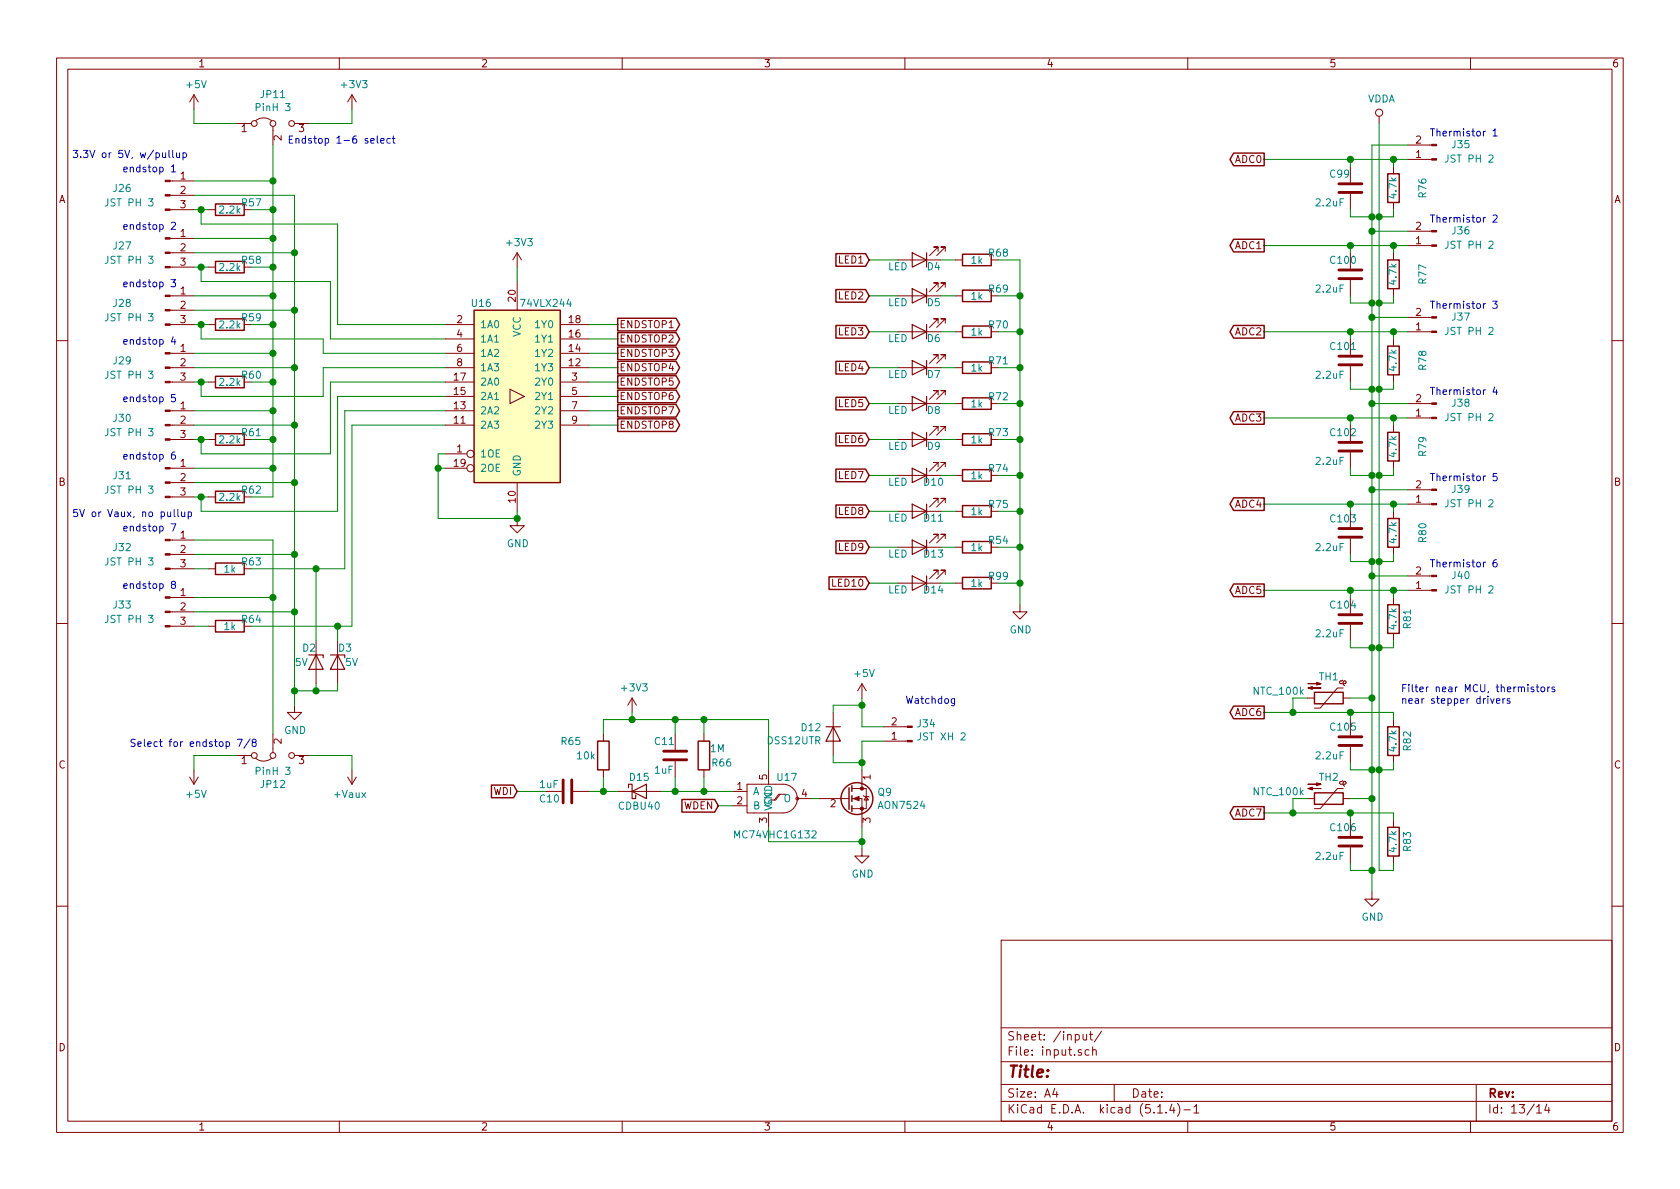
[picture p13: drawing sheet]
EESchema Schematic File Version 4
LIBS:conan-cache
EELAYER 30 0
EELAYER END
$Descr A4 11693 8268
encoding utf-8
Sheet 13 14
Title ""
Date ""
Rev ""
Comp ""
Comment1 ""
Comment2 ""
Comment3 ""
Comment4 ""
$EndDescr
$Comp
L Connector:Conn_01x03_Male J26
U 1 1
P 1150 1350
F 0 "J26" H 850 1400 50  0000 C CNN
F 1 "JST PH 3" H 900 1300 50  0000 C CNN
F 2 "Connector_JST:JST_PH_B3B-PH-K_1x03_P2.00mm_Vertical" H 1150 1350 50  0001 C CNN
F 3 "~" H 1150 1350 50  0001 C CNN
	1    1150 1350
	1    0    0    -1  
$EndComp
$Comp
L Jumper:Jumper_3_Bridged12 JP11
U 1 1
P 1900 850
F 0 "JP11" H 1900 1054 50  0000 C CNN
F 1 "PinH 3" H 1900 963 50  0000 C CNN
F 2 "Connector_PinHeader_2.54mm:PinHeader_1x03_P2.54mm_Vertical" H 1900 850 50  0001 C CNN
F 3 "~" H 1900 850 50  0001 C CNN
	1    1900 850 
	1    0    0    -1  
$EndComp
$Comp
L power:+3V3 #PWR089
U 1 1
P 2450 750
F 0 "#PWR089" H 2450 600 50  0001 C CNN
F 1 "+3V3" H 2465 923 50  0000 C CNN
F 2 "" H 2450 750 50  0001 C CNN
F 3 "" H 2450 750 50  0001 C CNN
	1    2450 750 
	1    0    0    -1  
$EndComp
$Comp
L power:+5V #PWR086
U 1 1
P 1350 750
F 0 "#PWR086" H 1350 600 50  0001 C CNN
F 1 "+5V" H 1365 923 50  0000 C CNN
F 2 "" H 1350 750 50  0001 C CNN
F 3 "" H 1350 750 50  0001 C CNN
	1    1350 750 
	1    0    0    -1  
$EndComp
Wire Wire Line
	1350 1250 1900 1250
$Comp
L power:GND #PWR088
U 1 1
P 2050 4900
F 0 "#PWR088" H 2050 4650 50  0001 C CNN
F 1 "GND" H 2055 4727 50  0000 C CNN
F 2 "" H 2050 4900 50  0001 C CNN
F 3 "" H 2050 4900 50  0001 C CNN
	1    2050 4900
	1    0    0    -1  
$EndComp
Wire Wire Line
	1350 1350 2050 1350
$Comp
L Device:R R57
U 1 1
P 1600 1450
F 0 "R57" V 1550 1600 50  0000 C CNN
F 1 "2.2k" V 1600 1450 50  0000 C CNN
F 2 "Resistor_SMD:R_0603_1608Metric" V 1530 1450 50  0001 C CNN
F 3 "~" H 1600 1450 50  0001 C CNN
	1    1600 1450
	0    1    1    0   
$EndComp
Wire Wire Line
	1750 1450 1900 1450
Wire Wire Line
	1900 1450 1900 1650
Wire Wire Line
	1350 750  1350 850 
Wire Wire Line
	1350 850  1650 850 
Wire Wire Line
	2150 850  2450 850 
Wire Wire Line
	2450 850  2450 750 
$Comp
L arne:74VLX244 U16
U 1 1
P 3600 2750
F 0 "U16" H 3350 3400 50  0000 C CNN
F 1 "74VLX244" H 3800 3400 50  0000 C CNN
F 2 "Package_SO:TSSOP-20_4.4x6.5mm_P0.65mm" H 3600 2750 50  0001 C CNN
F 3 "http://www.nxp.com/documents/data_sheet/74HC_HCT244.pdf" H 3600 2750 50  0001 C CNN
	1    3600 2750
	1    0    0    -1  
$EndComp
Wire Wire Line
	1900 1000 1900 1250
Wire Wire Line
	1350 1450 1400 1450
Wire Wire Line
	1400 1450 1400 1550
Connection ~ 1400 1450
Wire Wire Line
	1400 1450 1450 1450
$Comp
L Connector:Conn_01x03_Male J27
U 1 1
P 1150 1750
F 0 "J27" H 850 1800 50  0000 C CNN
F 1 "JST PH 3" H 900 1700 50  0000 C CNN
F 2 "Connector_JST:JST_PH_B3B-PH-K_1x03_P2.00mm_Vertical" H 1150 1750 50  0001 C CNN
F 3 "~" H 1150 1750 50  0001 C CNN
	1    1150 1750
	1    0    0    -1  
$EndComp
Wire Wire Line
	1350 1650 1900 1650
Wire Wire Line
	1350 1750 2050 1750
Wire Wire Line
	1750 1850 1900 1850
Wire Wire Line
	1900 1850 1900 2050
Wire Wire Line
	1350 1850 1400 1850
Wire Wire Line
	1400 1850 1400 1950
Connection ~ 1400 1850
Wire Wire Line
	1400 1850 1450 1850
$Comp
L Connector:Conn_01x03_Male J28
U 1 1
P 1150 2150
F 0 "J28" H 850 2200 50  0000 C CNN
F 1 "JST PH 3" H 900 2100 50  0000 C CNN
F 2 "Connector_JST:JST_PH_B3B-PH-K_1x03_P2.00mm_Vertical" H 1150 2150 50  0001 C CNN
F 3 "~" H 1150 2150 50  0001 C CNN
	1    1150 2150
	1    0    0    -1  
$EndComp
Wire Wire Line
	1350 2050 1900 2050
Wire Wire Line
	1350 2150 2050 2150
Wire Wire Line
	1750 2250 1900 2250
Wire Wire Line
	1900 2250 1900 2450
Wire Wire Line
	1350 2250 1400 2250
Wire Wire Line
	1400 2250 1400 2350
Wire Wire Line
	1400 2350 2250 2350
Connection ~ 1400 2250
Wire Wire Line
	1400 2250 1450 2250
$Comp
L Connector:Conn_01x03_Male J29
U 1 1
P 1150 2550
F 0 "J29" H 850 2600 50  0000 C CNN
F 1 "JST PH 3" H 900 2500 50  0000 C CNN
F 2 "Connector_JST:JST_PH_B3B-PH-K_1x03_P2.00mm_Vertical" H 1150 2550 50  0001 C CNN
F 3 "~" H 1150 2550 50  0001 C CNN
	1    1150 2550
	1    0    0    -1  
$EndComp
Wire Wire Line
	1350 2450 1900 2450
Wire Wire Line
	1350 2550 2050 2550
Wire Wire Line
	1750 2650 1900 2650
Wire Wire Line
	1900 2650 1900 2850
Wire Wire Line
	1350 2650 1400 2650
Wire Wire Line
	1400 2650 1400 2750
Wire Wire Line
	1400 2750 2250 2750
Connection ~ 1400 2650
Wire Wire Line
	1400 2650 1450 2650
$Comp
L Connector:Conn_01x03_Male J30
U 1 1
P 1150 2950
F 0 "J30" H 850 3000 50  0000 C CNN
F 1 "JST PH 3" H 900 2900 50  0000 C CNN
F 2 "Connector_JST:JST_PH_B3B-PH-K_1x03_P2.00mm_Vertical" H 1150 2950 50  0001 C CNN
F 3 "~" H 1150 2950 50  0001 C CNN
	1    1150 2950
	1    0    0    -1  
$EndComp
Wire Wire Line
	1350 2850 1900 2850
Wire Wire Line
	1350 2950 2050 2950
Wire Wire Line
	1750 3050 1900 3050
Wire Wire Line
	1900 3050 1900 3250
Wire Wire Line
	1350 3050 1400 3050
Wire Wire Line
	1400 3050 1400 3150
Connection ~ 1400 3050
Wire Wire Line
	1400 3050 1450 3050
$Comp
L Connector:Conn_01x03_Male J31
U 1 1
P 1150 3350
F 0 "J31" H 850 3400 50  0000 C CNN
F 1 "JST PH 3" H 900 3300 50  0000 C CNN
F 2 "Connector_JST:JST_PH_B3B-PH-K_1x03_P2.00mm_Vertical" H 1150 3350 50  0001 C CNN
F 3 "~" H 1150 3350 50  0001 C CNN
	1    1150 3350
	1    0    0    -1  
$EndComp
Wire Wire Line
	1350 3250 1900 3250
Wire Wire Line
	1350 3350 2050 3350
Wire Wire Line
	1750 3450 1900 3450
Wire Wire Line
	1350 3450 1400 3450
Wire Wire Line
	1400 3450 1400 3550
Connection ~ 1400 3450
Wire Wire Line
	1400 3450 1450 3450
$Comp
L Connector:Conn_01x03_Male J32
U 1 1
P 1150 3850
F 0 "J32" H 850 3900 50  0000 C CNN
F 1 "JST PH 3" H 900 3800 50  0000 C CNN
F 2 "Connector_JST:JST_PH_B3B-PH-K_1x03_P2.00mm_Vertical" H 1150 3850 50  0001 C CNN
F 3 "~" H 1150 3850 50  0001 C CNN
	1    1150 3850
	1    0    0    -1  
$EndComp
Wire Wire Line
	1350 3750 1900 3750
Wire Wire Line
	1350 3850 2050 3850
$Comp
L Device:R R63
U 1 1
P 1600 3950
F 0 "R63" V 1550 4100 50  0000 C CNN
F 1 "1k" V 1600 3950 50  0000 C CNN
F 2 "Resistor_SMD:R_0603_1608Metric" V 1530 3950 50  0001 C CNN
F 3 "~" H 1600 3950 50  0001 C CNN
	1    1600 3950
	0    1    1    0   
$EndComp
$Comp
L Connector:Conn_01x03_Male J33
U 1 1
P 1150 4250
F 0 "J33" H 850 4300 50  0000 C CNN
F 1 "JST PH 3" H 900 4200 50  0000 C CNN
F 2 "Connector_JST:JST_PH_B3B-PH-K_1x03_P2.00mm_Vertical" H 1150 4250 50  0001 C CNN
F 3 "~" H 1150 4250 50  0001 C CNN
	1    1150 4250
	1    0    0    -1  
$EndComp
Wire Wire Line
	1350 4150 1900 4150
Connection ~ 1900 4150
Wire Wire Line
	1350 4250 2050 4250
Wire Wire Line
	1900 3250 1900 3450
Connection ~ 1900 3250
Wire Wire Line
	1900 2850 1900 3050
Connection ~ 1900 2850
Connection ~ 1900 3050
Wire Wire Line
	1900 2450 1900 2650
Connection ~ 1900 2450
Connection ~ 1900 2650
Wire Wire Line
	1900 1250 1900 1450
Connection ~ 1900 1250
Connection ~ 1900 1450
Wire Wire Line
	1900 1650 1900 1850
Connection ~ 1900 1650
Connection ~ 1900 1850
Wire Wire Line
	1900 2050 1900 2250
Connection ~ 1900 2050
Connection ~ 1900 2250
Wire Wire Line
	2050 1350 2050 1750
Connection ~ 2050 1750
Wire Wire Line
	2050 1750 2050 2150
Connection ~ 2050 2150
Wire Wire Line
	2050 2150 2050 2550
Connection ~ 2050 2550
Wire Wire Line
	2050 2550 2050 2950
Connection ~ 2050 2950
Wire Wire Line
	2050 2950 2050 3350
Connection ~ 2050 3350
Wire Wire Line
	2050 3350 2050 3850
Connection ~ 2050 3850
Wire Wire Line
	2050 3850 2050 4250
Wire Wire Line
	2300 1950 2300 2350
Wire Wire Line
	2300 2350 3100 2350
Wire Wire Line
	1400 1950 2300 1950
Wire Wire Line
	2250 2350 2250 2450
Wire Wire Line
	2250 2450 3100 2450
Wire Wire Line
	2250 2750 2250 2550
Wire Wire Line
	2250 2550 3100 2550
Wire Wire Line
	2300 3150 2300 2650
Wire Wire Line
	2300 2650 3100 2650
Wire Wire Line
	1400 3150 2300 3150
Wire Wire Line
	2350 3550 2350 2750
Wire Wire Line
	2350 2750 3100 2750
Wire Wire Line
	1400 3550 2350 3550
Wire Wire Line
	2400 3950 2400 2850
Wire Wire Line
	2400 2850 3100 2850
Wire Wire Line
	2350 1550 2350 2250
Wire Wire Line
	2350 2250 3100 2250
Wire Wire Line
	1400 1550 2350 1550
Wire Wire Line
	2450 4350 2450 2950
Wire Wire Line
	2450 2950 3100 2950
Wire Wire Line
	3100 3150 3050 3150
Wire Wire Line
	3050 3150 3050 3250
Wire Wire Line
	3050 3600 3600 3600
Wire Wire Line
	3600 3600 3600 3550
Wire Wire Line
	3100 3250 3050 3250
Connection ~ 3050 3250
Wire Wire Line
	3050 3250 3050 3600
$Comp
L power:GND #PWR092
U 1 1
P 3600 3600
F 0 "#PWR092" H 3600 3350 50  0001 C CNN
F 1 "GND" H 3605 3427 50  0000 C CNN
F 2 "" H 3600 3600 50  0001 C CNN
F 3 "" H 3600 3600 50  0001 C CNN
	1    3600 3600
	1    0    0    -1  
$EndComp
Connection ~ 3600 3600
$Comp
L power:+3V3 #PWR091
U 1 1
P 3600 1850
F 0 "#PWR091" H 3600 1700 50  0001 C CNN
F 1 "+3V3" H 3615 2023 50  0000 C CNN
F 2 "" H 3600 1850 50  0001 C CNN
F 3 "" H 3600 1850 50  0001 C CNN
	1    3600 1850
	1    0    0    -1  
$EndComp
Wire Wire Line
	3600 1850 3600 1950
Text Notes 500  1100 0    50   ~ 0
3.3V or 5V, w/pullup
Text Notes 500  3600 0    50   ~ 0
5V or Vaux, no pullup
$Comp
L Jumper:Jumper_3_Bridged12 JP12
U 1 1
P 1900 5250
F 0 "JP12" H 1900 5454 50  0000 C CNN
F 1 "PinH 3" H 1900 5363 50  0000 C CNN
F 2 "Connector_PinHeader_2.54mm:PinHeader_1x03_P2.54mm_Vertical" H 1900 5250 50  0001 C CNN
F 3 "~" H 1900 5250 50  0001 C CNN
	1    1900 5250
	1    0    0    1   
$EndComp
$Comp
L power:+5V #PWR087
U 1 1
P 1350 5350
F 0 "#PWR087" H 1350 5200 50  0001 C CNN
F 1 "+5V" H 1365 5523 50  0000 C CNN
F 2 "" H 1350 5350 50  0001 C CNN
F 3 "" H 1350 5350 50  0001 C CNN
	1    1350 5350
	1    0    0    1   
$EndComp
Wire Wire Line
	1350 5350 1350 5250
Wire Wire Line
	1350 5250 1650 5250
Wire Wire Line
	2150 5250 2450 5250
Wire Wire Line
	2450 5250 2450 5350
$Comp
L arne:+Vaux #PWR090
U 1 1
P 2450 5350
F 0 "#PWR090" H 2450 5200 50  0001 C CNN
F 1 "+Vaux" H 2465 5523 50  0000 C CNN
F 2 "" H 2450 5350 50  0001 C CNN
F 3 "" H 2450 5350 50  0001 C CNN
	1    2450 5350
	-1   0    0    1   
$EndComp
Wire Wire Line
	1900 3750 1900 4150
Wire Wire Line
	2400 3950 2200 3950
Wire Wire Line
	1350 3950 1450 3950
Wire Wire Line
	1350 4350 1450 4350
Wire Wire Line
	1900 4150 1900 5100
Wire Wire Line
	2450 4350 2350 4350
$Comp
L Device:D_Zener D2
U 1 1
P 2200 4600
F 0 "D2" V 2100 4500 50  0000 L CNN
F 1 "5V" V 2200 4450 50  0000 L CNN
F 2 "Diode_SMD:D_SOT-23_ANK" H 2200 4600 50  0001 C CNN
F 3 "~" H 2200 4600 50  0001 C CNN
	1    2200 4600
	0    1    1    0   
$EndComp
$Comp
L Device:D_Zener D3
U 1 1
P 2350 4600
F 0 "D3" V 2250 4600 50  0000 L CNN
F 1 "5V" V 2350 4650 50  0000 L CNN
F 2 "Diode_SMD:D_SOT-23_ANK" H 2350 4600 50  0001 C CNN
F 3 "~" H 2350 4600 50  0001 C CNN
	1    2350 4600
	0    1    1    0   
$EndComp
Wire Wire Line
	2050 4250 2050 4800
Wire Wire Line
	2050 4800 2200 4800
Wire Wire Line
	2200 4800 2200 4750
Connection ~ 2050 4250
Wire Wire Line
	2200 4800 2350 4800
Wire Wire Line
	2350 4800 2350 4750
Connection ~ 2200 4800
Wire Wire Line
	2050 4800 2050 4900
Connection ~ 2050 4800
Wire Wire Line
	2200 4450 2200 3950
Connection ~ 2200 3950
Wire Wire Line
	2200 3950 1750 3950
Wire Wire Line
	2350 4450 2350 4350
Connection ~ 2350 4350
Wire Wire Line
	2350 4350 1750 4350
Text GLabel 4300 2250 2    50   Output ~ 0
ENDSTOP1
Text GLabel 4300 2350 2    50   Output ~ 0
ENDSTOP2
Text GLabel 4300 2450 2    50   Output ~ 0
ENDSTOP3
Text GLabel 4300 2550 2    50   Output ~ 0
ENDSTOP4
Text GLabel 4300 2650 2    50   Output ~ 0
ENDSTOP5
Text GLabel 4300 2750 2    50   Output ~ 0
ENDSTOP6
Text GLabel 4300 2850 2    50   Output ~ 0
ENDSTOP7
Text GLabel 4300 2950 2    50   Output ~ 0
ENDSTOP8
Wire Wire Line
	4100 2250 4300 2250
Wire Wire Line
	4100 2350 4300 2350
Wire Wire Line
	4100 2450 4300 2450
Wire Wire Line
	4100 2550 4300 2550
Wire Wire Line
	4100 2650 4300 2650
Wire Wire Line
	4100 2750 4300 2750
Wire Wire Line
	4100 2850 4300 2850
Wire Wire Line
	4100 2950 4300 2950
$Comp
L Connector:Conn_01x02_Male J35
U 1 1
P 10000 1100
F 0 "J35" H 9900 1000 50  0000 R CNN
F 1 "JST PH 2" H 9950 1100 50  0000 R CNN
F 2 "Connector_JST:JST_PH_B2B-PH-K_1x02_P2.00mm_Vertical" H 10000 1100 50  0001 C CNN
F 3 "~" H 10000 1100 50  0001 C CNN
	1    10000 1100
	-1   0    0    1   
$EndComp
$Comp
L Device:R R76
U 1 1
P 9700 1300
F 0 "R76" V 9493 1300 50  0000 C CNN
F 1 "4.7k" V 9700 1300 50  0000 C CNN
F 2 "Resistor_SMD:R_0603_1608Metric" V 9630 1300 50  0001 C CNN
F 3 "~" H 9700 1300 50  0001 C CNN
	1    9700 1300
	-1   0    0    1   
$EndComp
Wire Wire Line
	9800 1100 9700 1100
Wire Wire Line
	9700 1100 9700 1150
Connection ~ 9700 1100
Wire Wire Line
	9700 1100 9400 1100
Wire Wire Line
	9400 1100 9400 1150
Connection ~ 9400 1100
Wire Wire Line
	9400 1100 8800 1100
Wire Wire Line
	9800 1000 9550 1000
Wire Wire Line
	9700 1450 9700 1500
Wire Wire Line
	9700 1500 9600 1500
Wire Wire Line
	9550 1000 9550 1500
Wire Wire Line
	9400 1450 9400 1500
Wire Wire Line
	9400 1500 9550 1500
$Comp
L Connector:Conn_01x02_Male J36
U 1 1
P 10000 1700
F 0 "J36" H 9900 1600 50  0000 R CNN
F 1 "JST PH 2" H 9950 1700 50  0000 R CNN
F 2 "Connector_JST:JST_PH_B2B-PH-K_1x02_P2.00mm_Vertical" H 10000 1700 50  0001 C CNN
F 3 "~" H 10000 1700 50  0001 C CNN
	1    10000 1700
	-1   0    0    1   
$EndComp
$Comp
L Device:R R77
U 1 1
P 9700 1900
F 0 "R77" V 9493 1900 50  0000 C CNN
F 1 "4.7k" V 9700 1900 50  0000 C CNN
F 2 "Resistor_SMD:R_0603_1608Metric" V 9630 1900 50  0001 C CNN
F 3 "~" H 9700 1900 50  0001 C CNN
	1    9700 1900
	-1   0    0    1   
$EndComp
Wire Wire Line
	9800 1700 9700 1700
Wire Wire Line
	9700 1700 9700 1750
Connection ~ 9700 1700
Wire Wire Line
	9700 1700 9400 1700
Wire Wire Line
	9400 1700 9400 1750
Connection ~ 9400 1700
Wire Wire Line
	9400 1700 8800 1700
Wire Wire Line
	9800 1600 9550 1600
Wire Wire Line
	9700 2050 9700 2100
Wire Wire Line
	9700 2100 9600 2100
Wire Wire Line
	9550 1600 9550 2100
Wire Wire Line
	9400 2050 9400 2100
Wire Wire Line
	9400 2100 9550 2100
$Comp
L Connector:Conn_01x02_Male J37
U 1 1
P 10000 2300
F 0 "J37" H 9900 2200 50  0000 R CNN
F 1 "JST PH 2" H 9950 2300 50  0000 R CNN
F 2 "Connector_JST:JST_PH_B2B-PH-K_1x02_P2.00mm_Vertical" H 10000 2300 50  0001 C CNN
F 3 "~" H 10000 2300 50  0001 C CNN
	1    10000 2300
	-1   0    0    1   
$EndComp
$Comp
L Device:R R78
U 1 1
P 9700 2500
F 0 "R78" V 9493 2500 50  0000 C CNN
F 1 "4.7k" V 9700 2500 50  0000 C CNN
F 2 "Resistor_SMD:R_0603_1608Metric" V 9630 2500 50  0001 C CNN
F 3 "~" H 9700 2500 50  0001 C CNN
	1    9700 2500
	-1   0    0    1   
$EndComp
Wire Wire Line
	9800 2300 9700 2300
Wire Wire Line
	9700 2300 9700 2350
Connection ~ 9700 2300
Wire Wire Line
	9700 2300 9400 2300
Wire Wire Line
	9400 2300 9400 2350
Connection ~ 9400 2300
Wire Wire Line
	9400 2300 8800 2300
Wire Wire Line
	9800 2200 9550 2200
Wire Wire Line
	9700 2650 9700 2700
Wire Wire Line
	9700 2700 9600 2700
Wire Wire Line
	9550 2200 9550 2700
Wire Wire Line
	9400 2650 9400 2700
Wire Wire Line
	9400 2700 9550 2700
$Comp
L Connector:Conn_01x02_Male J38
U 1 1
P 10000 2900
F 0 "J38" H 9900 2800 50  0000 R CNN
F 1 "JST PH 2" H 9950 2900 50  0000 R CNN
F 2 "Connector_JST:JST_PH_B2B-PH-K_1x02_P2.00mm_Vertical" H 10000 2900 50  0001 C CNN
F 3 "~" H 10000 2900 50  0001 C CNN
	1    10000 2900
	-1   0    0    1   
$EndComp
$Comp
L Device:R R79
U 1 1
P 9700 3100
F 0 "R79" V 9493 3100 50  0000 C CNN
F 1 "4.7k" V 9700 3100 50  0000 C CNN
F 2 "Resistor_SMD:R_0603_1608Metric" V 9630 3100 50  0001 C CNN
F 3 "~" H 9700 3100 50  0001 C CNN
	1    9700 3100
	-1   0    0    1   
$EndComp
Wire Wire Line
	9800 2900 9700 2900
Wire Wire Line
	9700 2900 9700 2950
Connection ~ 9700 2900
Wire Wire Line
	9700 2900 9400 2900
Wire Wire Line
	9400 2900 9400 2950
Connection ~ 9400 2900
Wire Wire Line
	9400 2900 8800 2900
Wire Wire Line
	9800 2800 9550 2800
Wire Wire Line
	9700 3250 9700 3300
Wire Wire Line
	9700 3300 9600 3300
Wire Wire Line
	9550 2800 9550 3300
Wire Wire Line
	9400 3250 9400 3300
Wire Wire Line
	9400 3300 9550 3300
$Comp
L Connector:Conn_01x02_Male J39
U 1 1
P 10000 3500
F 0 "J39" H 9900 3400 50  0000 R CNN
F 1 "JST PH 2" H 9950 3500 50  0000 R CNN
F 2 "Connector_JST:JST_PH_B2B-PH-K_1x02_P2.00mm_Vertical" H 10000 3500 50  0001 C CNN
F 3 "~" H 10000 3500 50  0001 C CNN
	1    10000 3500
	-1   0    0    1   
$EndComp
$Comp
L Device:R R80
U 1 1
P 9700 3700
F 0 "R80" V 9493 3700 50  0000 C CNN
F 1 "4.7k" V 9700 3700 50  0000 C CNN
F 2 "Resistor_SMD:R_0603_1608Metric" V 9630 3700 50  0001 C CNN
F 3 "~" H 9700 3700 50  0001 C CNN
	1    9700 3700
	-1   0    0    1   
$EndComp
Wire Wire Line
	9800 3500 9700 3500
Wire Wire Line
	9700 3500 9700 3550
Connection ~ 9700 3500
Wire Wire Line
	9700 3500 9400 3500
Wire Wire Line
	9400 3500 9400 3550
Connection ~ 9400 3500
Wire Wire Line
	9400 3500 8800 3500
Wire Wire Line
	9800 3400 9550 3400
Wire Wire Line
	9700 3850 9700 3900
Wire Wire Line
	9700 3900 9600 3900
Wire Wire Line
	9550 3400 9550 3900
Wire Wire Line
	9400 3850 9400 3900
Wire Wire Line
	9400 3900 9550 3900
$Comp
L Connector:Conn_01x02_Male J40
U 1 1
P 10000 4100
F 0 "J40" H 9900 4000 50  0000 R CNN
F 1 "JST PH 2" H 9950 4100 50  0000 R CNN
F 2 "Connector_JST:JST_PH_B2B-PH-K_1x02_P2.00mm_Vertical" H 10000 4100 50  0001 C CNN
F 3 "~" H 10000 4100 50  0001 C CNN
	1    10000 4100
	-1   0    0    1   
$EndComp
$Comp
L Device:R R81
U 1 1
P 9700 4300
F 0 "R81" V 9600 4300 50  0000 C CNN
F 1 "4.7k" V 9700 4300 50  0000 C CNN
F 2 "Resistor_SMD:R_0603_1608Metric" V 9630 4300 50  0001 C CNN
F 3 "~" H 9700 4300 50  0001 C CNN
	1    9700 4300
	-1   0    0    1   
$EndComp
Wire Wire Line
	9800 4100 9700 4100
Wire Wire Line
	9700 4100 9700 4150
Connection ~ 9700 4100
Wire Wire Line
	9700 4100 9400 4100
Wire Wire Line
	9400 4100 9400 4150
Connection ~ 9400 4100
Wire Wire Line
	9400 4100 8800 4100
Wire Wire Line
	9800 4000 9550 4000
Wire Wire Line
	9700 4450 9700 4500
Wire Wire Line
	9700 4500 9600 4500
Wire Wire Line
	9550 4000 9550 4500
Wire Wire Line
	9400 4450 9400 4500
Wire Wire Line
	9400 4500 9550 4500
$Comp
L Device:R R82
U 1 1
P 9700 5150
F 0 "R82" V 9600 5150 50  0000 C CNN
F 1 "4.7k" V 9700 5150 50  0000 C CNN
F 2 "Resistor_SMD:R_0603_1608Metric" V 9630 5150 50  0001 C CNN
F 3 "~" H 9700 5150 50  0001 C CNN
	1    9700 5150
	-1   0    0    1   
$EndComp
Wire Wire Line
	9700 4950 9700 5000
Wire Wire Line
	9700 4950 9400 4950
Wire Wire Line
	9400 4950 9400 5000
Connection ~ 9400 4950
Wire Wire Line
	9400 4950 9000 4950
Wire Wire Line
	9700 5300 9700 5350
Wire Wire Line
	9700 5350 9600 5350
Wire Wire Line
	9400 5300 9400 5350
Wire Wire Line
	9400 5350 9550 5350
$Comp
L Device:R R83
U 1 1
P 9700 5850
F 0 "R83" V 9600 5850 50  0000 C CNN
F 1 "4.7k" V 9700 5850 50  0000 C CNN
F 2 "Resistor_SMD:R_0603_1608Metric" V 9630 5850 50  0001 C CNN
F 3 "~" H 9700 5850 50  0001 C CNN
	1    9700 5850
	-1   0    0    1   
$EndComp
Wire Wire Line
	9700 5650 9700 5700
Wire Wire Line
	9700 5650 9400 5650
Wire Wire Line
	9400 5650 9400 5700
Connection ~ 9400 5650
Wire Wire Line
	9400 5650 9000 5650
Wire Wire Line
	9700 6000 9700 6050
Wire Wire Line
	9700 6050 9600 6050
Wire Wire Line
	9550 5550 9550 6050
Wire Wire Line
	9400 6000 9400 6050
Wire Wire Line
	9400 6050 9550 6050
Wire Wire Line
	9600 1500 9600 2100
Connection ~ 9600 2100
Wire Wire Line
	9600 2100 9600 2700
Connection ~ 9600 2700
Wire Wire Line
	9600 2700 9600 3300
Connection ~ 9600 3300
Wire Wire Line
	9600 3300 9600 3900
Connection ~ 9600 3900
Wire Wire Line
	9600 3900 9600 4500
Connection ~ 9600 4500
Wire Wire Line
	9600 4500 9600 5350
Connection ~ 9600 5350
Wire Wire Line
	9600 5350 9600 6050
Wire Wire Line
	9550 1500 9550 1600
Connection ~ 9550 1500
Connection ~ 9550 1600
Wire Wire Line
	9550 2100 9550 2200
Connection ~ 9550 2100
Connection ~ 9550 2200
Wire Wire Line
	9550 2700 9550 2800
Connection ~ 9550 2700
Connection ~ 9550 2800
Wire Wire Line
	9550 3300 9550 3400
Connection ~ 9550 3300
Connection ~ 9550 3400
Wire Wire Line
	9550 3900 9550 4000
Connection ~ 9550 3900
Connection ~ 9550 4000
Connection ~ 9550 4500
Wire Wire Line
	9550 5350 9550 5550
Connection ~ 9550 5350
Connection ~ 9550 5550
$Comp
L power:GND #PWR099
U 1 1
P 9550 6200
F 0 "#PWR099" H 9550 5950 50  0001 C CNN
F 1 "GND" H 9555 6027 50  0000 C CNN
F 2 "" H 9550 6200 50  0001 C CNN
F 3 "" H 9550 6200 50  0001 C CNN
	1    9550 6200
	1    0    0    -1  
$EndComp
Wire Wire Line
	9550 6050 9550 6200
Connection ~ 9550 6050
Wire Wire Line
	9600 1500 9600 850 
Connection ~ 9600 1500
$Comp
L power:VDDA #PWR0100
U 1 1
P 9600 850
F 0 "#PWR0100" H 9600 700 50  0001 C CNN
F 1 "VDDA" H 9617 1023 50  0000 C CNN
F 2 "" H 9600 850 50  0001 C CNN
F 3 "" H 9600 850 50  0001 C CNN
	1    9600 850 
	1    0    0    -1  
$EndComp
Text GLabel 8800 1100 0    50   Output ~ 0
ADC0
Text GLabel 8800 1700 0    50   Output ~ 0
ADC1
Text GLabel 8800 2300 0    50   Output ~ 0
ADC2
Text GLabel 8800 2900 0    50   Output ~ 0
ADC3
Text GLabel 8800 3500 0    50   Output ~ 0
ADC4
Text GLabel 8800 4100 0    50   Output ~ 0
ADC5
Text GLabel 8800 4950 0    50   Output ~ 0
ADC6
Text GLabel 8800 5650 0    50   Output ~ 0
ADC7
$Comp
L Device:LED D4
U 1 1
P 6400 1800
F 0 "D4" H 6300 1850 50  0000 C CNN
F 1 "LED" H 6550 1850 50  0000 C CNN
F 2 "LED_SMD:LED_0603_1608Metric" H 6400 1800 50  0001 C CNN
F 3 "~" H 6400 1800 50  0001 C CNN
	1    6400 1800
	-1   0    0    1   
$EndComp
$Comp
L Device:R R68
U 1 1
P 6800 1800
F 0 "R68" V 6750 1950 50  0000 C CNN
F 1 "1k" V 6800 1800 50  0000 C CNN
F 2 "Resistor_SMD:R_0603_1608Metric" V 6730 1800 50  0001 C CNN
F 3 "~" H 6800 1800 50  0001 C CNN
	1    6800 1800
	0    1    1    0   
$EndComp
Text GLabel 6050 1800 0    50   Input ~ 0
LED1
Wire Wire Line
	6050 1800 6250 1800
Wire Wire Line
	6550 1800 6650 1800
Wire Wire Line
	6950 1800 7100 1800
$Comp
L Device:LED D5
U 1 1
P 6400 2050
F 0 "D5" H 6300 2100 50  0000 C CNN
F 1 "LED" H 6550 2100 50  0000 C CNN
F 2 "LED_SMD:LED_0603_1608Metric" H 6400 2050 50  0001 C CNN
F 3 "~" H 6400 2050 50  0001 C CNN
	1    6400 2050
	-1   0    0    1   
$EndComp
$Comp
L Device:R R69
U 1 1
P 6800 2050
F 0 "R69" V 6750 2200 50  0000 C CNN
F 1 "1k" V 6800 2050 50  0000 C CNN
F 2 "Resistor_SMD:R_0603_1608Metric" V 6730 2050 50  0001 C CNN
F 3 "~" H 6800 2050 50  0001 C CNN
	1    6800 2050
	0    1    1    0   
$EndComp
Text GLabel 6050 2050 0    50   Input ~ 0
LED2
Wire Wire Line
	6050 2050 6250 2050
Wire Wire Line
	6550 2050 6650 2050
Wire Wire Line
	6950 2050 7100 2050
Wire Wire Line
	7100 2050 7100 1800
$Comp
L Device:LED D6
U 1 1
P 6400 2300
F 0 "D6" H 6300 2350 50  0000 C CNN
F 1 "LED" H 6550 2350 50  0000 C CNN
F 2 "LED_SMD:LED_0603_1608Metric" H 6400 2300 50  0001 C CNN
F 3 "~" H 6400 2300 50  0001 C CNN
	1    6400 2300
	-1   0    0    1   
$EndComp
$Comp
L Device:R R70
U 1 1
P 6800 2300
F 0 "R70" V 6750 2450 50  0000 C CNN
F 1 "1k" V 6800 2300 50  0000 C CNN
F 2 "Resistor_SMD:R_0603_1608Metric" V 6730 2300 50  0001 C CNN
F 3 "~" H 6800 2300 50  0001 C CNN
	1    6800 2300
	0    1    1    0   
$EndComp
Text GLabel 6050 2300 0    50   Input ~ 0
LED3
Wire Wire Line
	6050 2300 6250 2300
Wire Wire Line
	6550 2300 6650 2300
Wire Wire Line
	6950 2300 7100 2300
Wire Wire Line
	7100 2300 7100 2050
$Comp
L Device:LED D7
U 1 1
P 6400 2550
F 0 "D7" H 6300 2600 50  0000 C CNN
F 1 "LED" H 6550 2600 50  0000 C CNN
F 2 "LED_SMD:LED_0603_1608Metric" H 6400 2550 50  0001 C CNN
F 3 "~" H 6400 2550 50  0001 C CNN
	1    6400 2550
	-1   0    0    1   
$EndComp
$Comp
L Device:R R71
U 1 1
P 6800 2550
F 0 "R71" V 6750 2700 50  0000 C CNN
F 1 "1k" V 6800 2550 50  0000 C CNN
F 2 "Resistor_SMD:R_0603_1608Metric" V 6730 2550 50  0001 C CNN
F 3 "~" H 6800 2550 50  0001 C CNN
	1    6800 2550
	0    1    1    0   
$EndComp
Text GLabel 6050 2550 0    50   Input ~ 0
LED4
Wire Wire Line
	6050 2550 6250 2550
Wire Wire Line
	6550 2550 6650 2550
Wire Wire Line
	7100 2550 7100 2300
Connection ~ 7100 2300
Connection ~ 7100 2050
$Comp
L Device:LED D8
U 1 1
P 6400 2800
F 0 "D8" H 6300 2850 50  0000 C CNN
F 1 "LED" H 6550 2850 50  0000 C CNN
F 2 "LED_SMD:LED_0603_1608Metric" H 6400 2800 50  0001 C CNN
F 3 "~" H 6400 2800 50  0001 C CNN
	1    6400 2800
	-1   0    0    1   
$EndComp
$Comp
L Device:R R72
U 1 1
P 6800 2800
F 0 "R72" V 6750 2950 50  0000 C CNN
F 1 "1k" V 6800 2800 50  0000 C CNN
F 2 "Resistor_SMD:R_0603_1608Metric" V 6730 2800 50  0001 C CNN
F 3 "~" H 6800 2800 50  0001 C CNN
	1    6800 2800
	0    1    1    0   
$EndComp
Text GLabel 6050 2800 0    50   Input ~ 0
LED5
Wire Wire Line
	6050 2800 6250 2800
Wire Wire Line
	6550 2800 6650 2800
Wire Wire Line
	6950 2800 7100 2800
Wire Wire Line
	7100 2800 7100 2550
$Comp
L Device:LED D9
U 1 1
P 6400 3050
F 0 "D9" H 6300 3100 50  0000 C CNN
F 1 "LED" H 6550 3100 50  0000 C CNN
F 2 "LED_SMD:LED_0603_1608Metric" H 6400 3050 50  0001 C CNN
F 3 "~" H 6400 3050 50  0001 C CNN
	1    6400 3050
	-1   0    0    1   
$EndComp
$Comp
L Device:R R73
U 1 1
P 6800 3050
F 0 "R73" V 6750 3200 50  0000 C CNN
F 1 "1k" V 6800 3050 50  0000 C CNN
F 2 "Resistor_SMD:R_0603_1608Metric" V 6730 3050 50  0001 C CNN
F 3 "~" H 6800 3050 50  0001 C CNN
	1    6800 3050
	0    1    1    0   
$EndComp
Text GLabel 6050 3050 0    50   Input ~ 0
LED6
Wire Wire Line
	6050 3050 6250 3050
Wire Wire Line
	6550 3050 6650 3050
Wire Wire Line
	6950 3050 7100 3050
Wire Wire Line
	7100 3050 7100 2800
$Comp
L Device:LED D10
U 1 1
P 6400 3300
F 0 "D10" H 6300 3350 50  0000 C CNN
F 1 "LED" H 6550 3350 50  0000 C CNN
F 2 "LED_SMD:LED_0603_1608Metric" H 6400 3300 50  0001 C CNN
F 3 "~" H 6400 3300 50  0001 C CNN
	1    6400 3300
	-1   0    0    1   
$EndComp
$Comp
L Device:R R74
U 1 1
P 6800 3300
F 0 "R74" V 6750 3450 50  0000 C CNN
F 1 "1k" V 6800 3300 50  0000 C CNN
F 2 "Resistor_SMD:R_0603_1608Metric" V 6730 3300 50  0001 C CNN
F 3 "~" H 6800 3300 50  0001 C CNN
	1    6800 3300
	0    1    1    0   
$EndComp
Text GLabel 6050 3300 0    50   Input ~ 0
LED7
Wire Wire Line
	6050 3300 6250 3300
Wire Wire Line
	6550 3300 6650 3300
Wire Wire Line
	6950 3300 7100 3300
Wire Wire Line
	7100 3300 7100 3050
$Comp
L Device:LED D11
U 1 1
P 6400 3550
F 0 "D11" H 6300 3600 50  0000 C CNN
F 1 "LED" H 6550 3600 50  0000 C CNN
F 2 "LED_SMD:LED_0603_1608Metric" H 6400 3550 50  0001 C CNN
F 3 "~" H 6400 3550 50  0001 C CNN
	1    6400 3550
	-1   0    0    1   
$EndComp
$Comp
L Device:R R75
U 1 1
P 6800 3550
F 0 "R75" V 6750 3700 50  0000 C CNN
F 1 "1k" V 6800 3550 50  0000 C CNN
F 2 "Resistor_SMD:R_0603_1608Metric" V 6730 3550 50  0001 C CNN
F 3 "~" H 6800 3550 50  0001 C CNN
	1    6800 3550
	0    1    1    0   
$EndComp
Text GLabel 6050 3550 0    50   Input ~ 0
LED8
Wire Wire Line
	6050 3550 6250 3550
Wire Wire Line
	6550 3550 6650 3550
Wire Wire Line
	6950 3550 7100 3550
Wire Wire Line
	7100 3550 7100 3300
Connection ~ 7100 2800
Connection ~ 7100 3300
Connection ~ 7100 3050
Wire Wire Line
	6950 2550 7100 2550
Connection ~ 7100 2550
$Comp
L Device:R R58
U 1 1
P 1600 1850
F 0 "R58" V 1550 2000 50  0000 C CNN
F 1 "2.2k" V 1600 1850 50  0000 C CNN
F 2 "Resistor_SMD:R_0603_1608Metric" V 1530 1850 50  0001 C CNN
F 3 "~" H 1600 1850 50  0001 C CNN
	1    1600 1850
	0    1    1    0   
$EndComp
$Comp
L Device:R R59
U 1 1
P 1600 2250
F 0 "R59" V 1550 2400 50  0000 C CNN
F 1 "2.2k" V 1600 2250 50  0000 C CNN
F 2 "Resistor_SMD:R_0603_1608Metric" V 1530 2250 50  0001 C CNN
F 3 "~" H 1600 2250 50  0001 C CNN
	1    1600 2250
	0    1    1    0   
$EndComp
$Comp
L Device:R R60
U 1 1
P 1600 2650
F 0 "R60" V 1550 2800 50  0000 C CNN
F 1 "2.2k" V 1600 2650 50  0000 C CNN
F 2 "Resistor_SMD:R_0603_1608Metric" V 1530 2650 50  0001 C CNN
F 3 "~" H 1600 2650 50  0001 C CNN
	1    1600 2650
	0    1    1    0   
$EndComp
$Comp
L Device:R R61
U 1 1
P 1600 3050
F 0 "R61" V 1550 3200 50  0000 C CNN
F 1 "2.2k" V 1600 3050 50  0000 C CNN
F 2 "Resistor_SMD:R_0603_1608Metric" V 1530 3050 50  0001 C CNN
F 3 "~" H 1600 3050 50  0001 C CNN
	1    1600 3050
	0    1    1    0   
$EndComp
$Comp
L Device:R R62
U 1 1
P 1600 3450
F 0 "R62" V 1550 3600 50  0000 C CNN
F 1 "2.2k" V 1600 3450 50  0000 C CNN
F 2 "Resistor_SMD:R_0603_1608Metric" V 1530 3450 50  0001 C CNN
F 3 "~" H 1600 3450 50  0001 C CNN
	1    1600 3450
	0    1    1    0   
$EndComp
$Comp
L Device:R R64
U 1 1
P 1600 4350
F 0 "R64" V 1550 4500 50  0000 C CNN
F 1 "1k" V 1600 4350 50  0000 C CNN
F 2 "Resistor_SMD:R_0603_1608Metric" V 1530 4350 50  0001 C CNN
F 3 "~" H 1600 4350 50  0001 C CNN
	1    1600 4350
	0    1    1    0   
$EndComp
$Comp
L Device:Thermistor_NTC TH1
U 1 1
P 9250 4850
F 0 "TH1" V 9100 4850 50  0000 C CNN
F 1 "NTC_100k" V 9200 4500 50  0000 C CNN
F 2 "Resistor_SMD:R_0402_1005Metric" H 9250 4900 50  0001 C CNN
F 3 "~" H 9250 4900 50  0001 C CNN
	1    9250 4850
	0    1    1    0   
$EndComp
Wire Wire Line
	9550 4500 9550 4850
Wire Wire Line
	9400 4850 9550 4850
Connection ~ 9550 4850
Wire Wire Line
	9550 4850 9550 5350
Wire Wire Line
	9100 4850 9000 4850
Wire Wire Line
	9000 4850 9000 4950
Connection ~ 9000 4950
Wire Wire Line
	9000 4950 8800 4950
$Comp
L Device:C C105
U 1 1
P 9400 5150
F 0 "C105" H 9250 5250 50  0000 L CNN
F 1 "2.2uF" H 9150 5050 50  0000 L CNN
F 2 "Capacitor_SMD:C_0603_1608Metric" H 9438 5000 50  0001 C CNN
F 3 "~" H 9400 5150 50  0001 C CNN
	1    9400 5150
	1    0    0    -1  
$EndComp
$Comp
L Device:C C106
U 1 1
P 9400 5850
F 0 "C106" H 9250 5950 50  0000 L CNN
F 1 "2.2uF" H 9150 5750 50  0000 L CNN
F 2 "Capacitor_SMD:C_0603_1608Metric" H 9438 5700 50  0001 C CNN
F 3 "~" H 9400 5850 50  0001 C CNN
	1    9400 5850
	1    0    0    -1  
$EndComp
$Comp
L Device:Thermistor_NTC TH2
U 1 1
P 9250 5550
F 0 "TH2" V 9100 5550 50  0000 C CNN
F 1 "NTC_100k" V 9200 5200 50  0000 C CNN
F 2 "Resistor_SMD:R_0402_1005Metric" H 9250 5600 50  0001 C CNN
F 3 "~" H 9250 5600 50  0001 C CNN
	1    9250 5550
	0    1    1    0   
$EndComp
Wire Wire Line
	9100 5550 9000 5550
Wire Wire Line
	9000 5550 9000 5650
Connection ~ 9000 5650
Wire Wire Line
	9000 5650 8800 5650
Wire Wire Line
	9400 5550 9550 5550
$Comp
L Device:C C104
U 1 1
P 9400 4300
F 0 "C104" H 9250 4400 50  0000 L CNN
F 1 "2.2uF" H 9150 4200 50  0000 L CNN
F 2 "Capacitor_SMD:C_0603_1608Metric" H 9438 4150 50  0001 C CNN
F 3 "~" H 9400 4300 50  0001 C CNN
	1    9400 4300
	1    0    0    -1  
$EndComp
$Comp
L Device:C C103
U 1 1
P 9400 3700
F 0 "C103" H 9250 3800 50  0000 L CNN
F 1 "2.2uF" H 9150 3600 50  0000 L CNN
F 2 "Capacitor_SMD:C_0603_1608Metric" H 9438 3550 50  0001 C CNN
F 3 "~" H 9400 3700 50  0001 C CNN
	1    9400 3700
	1    0    0    -1  
$EndComp
$Comp
L Device:C C102
U 1 1
P 9400 3100
F 0 "C102" H 9250 3200 50  0000 L CNN
F 1 "2.2uF" H 9150 3000 50  0000 L CNN
F 2 "Capacitor_SMD:C_0603_1608Metric" H 9438 2950 50  0001 C CNN
F 3 "~" H 9400 3100 50  0001 C CNN
	1    9400 3100
	1    0    0    -1  
$EndComp
$Comp
L Device:C C101
U 1 1
P 9400 2500
F 0 "C101" H 9250 2600 50  0000 L CNN
F 1 "2.2uF" H 9150 2400 50  0000 L CNN
F 2 "Capacitor_SMD:C_0603_1608Metric" H 9438 2350 50  0001 C CNN
F 3 "~" H 9400 2500 50  0001 C CNN
	1    9400 2500
	1    0    0    -1  
$EndComp
$Comp
L Device:C C100
U 1 1
P 9400 1900
F 0 "C100" H 9250 2000 50  0000 L CNN
F 1 "2.2uF" H 9150 1800 50  0000 L CNN
F 2 "Capacitor_SMD:C_0603_1608Metric" H 9438 1750 50  0001 C CNN
F 3 "~" H 9400 1900 50  0001 C CNN
	1    9400 1900
	1    0    0    -1  
$EndComp
$Comp
L Device:C C99
U 1 1
P 9400 1300
F 0 "C99" H 9250 1400 50  0000 L CNN
F 1 "2.2uF" H 9150 1200 50  0000 L CNN
F 2 "Capacitor_SMD:C_0603_1608Metric" H 9438 1150 50  0001 C CNN
F 3 "~" H 9400 1300 50  0001 C CNN
	1    9400 1300
	1    0    0    -1  
$EndComp
Text Notes 9750 4900 0    50   ~ 0
Filter near MCU, thermistors\nnear stepper drivers
$Comp
L power:GND #PWR0141
U 1 1
P 7100 4200
F 0 "#PWR0141" H 7100 3950 50  0001 C CNN
F 1 "GND" H 7105 4027 50  0000 C CNN
F 2 "" H 7100 4200 50  0001 C CNN
F 3 "" H 7100 4200 50  0001 C CNN
	1    7100 4200
	1    0    0    -1  
$EndComp
Wire Wire Line
	7100 4200 7100 4050
Connection ~ 7100 3550
$Comp
L Device:LED D13
U 1 1
P 6400 3800
F 0 "D13" H 6300 3850 50  0000 C CNN
F 1 "LED" H 6550 3850 50  0000 C CNN
F 2 "LED_SMD:LED_0603_1608Metric" H 6400 3800 50  0001 C CNN
F 3 "~" H 6400 3800 50  0001 C CNN
	1    6400 3800
	-1   0    0    1   
$EndComp
$Comp
L Device:R R54
U 1 1
P 6800 3800
F 0 "R54" V 6750 3950 50  0000 C CNN
F 1 "1k" V 6800 3800 50  0000 C CNN
F 2 "Resistor_SMD:R_0603_1608Metric" V 6730 3800 50  0001 C CNN
F 3 "~" H 6800 3800 50  0001 C CNN
	1    6800 3800
	0    1    1    0   
$EndComp
Text GLabel 6050 3800 0    50   Input ~ 0
LED9
Wire Wire Line
	6050 3800 6250 3800
Wire Wire Line
	6550 3800 6650 3800
Wire Wire Line
	6950 3800 7100 3800
Wire Wire Line
	7100 3800 7100 3550
$Comp
L Device:LED D14
U 1 1
P 6400 4050
F 0 "D14" H 6300 4100 50  0000 C CNN
F 1 "LED" H 6550 4100 50  0000 C CNN
F 2 "LED_SMD:LED_0603_1608Metric" H 6400 4050 50  0001 C CNN
F 3 "~" H 6400 4050 50  0001 C CNN
	1    6400 4050
	-1   0    0    1   
$EndComp
$Comp
L Device:R R99
U 1 1
P 6800 4050
F 0 "R99" V 6750 4200 50  0000 C CNN
F 1 "1k" V 6800 4050 50  0000 C CNN
F 2 "Resistor_SMD:R_0603_1608Metric" V 6730 4050 50  0001 C CNN
F 3 "~" H 6800 4050 50  0001 C CNN
	1    6800 4050
	0    1    1    0   
$EndComp
Text GLabel 6050 4050 0    50   Input ~ 0
LED10
Wire Wire Line
	6050 4050 6250 4050
Wire Wire Line
	6550 4050 6650 4050
Wire Wire Line
	6950 4050 7100 4050
Wire Wire Line
	7100 4050 7100 3800
Connection ~ 7100 3800
Connection ~ 7100 4050
Wire Wire Line
	6000 5850 6000 5750
Connection ~ 6000 5850
Wire Wire Line
	5350 5850 6000 5850
Wire Wire Line
	5350 5750 5350 5850
Connection ~ 4900 5000
Wire Wire Line
	5350 5000 5350 5350
Wire Wire Line
	4900 5000 5350 5000
$Comp
L arne:MC74VHC1G132 U17
U 1 1
P 5200 5400
F 0 "U17" H 5400 5400 50  0000 L CNN
F 1 "MC74VHC1G132" H 5100 5000 50  0000 L CNN
F 2 "Package_TO_SOT_SMD:SOT-23-5" H 5200 5400 50  0001 C CNN
F 3 "" H 5200 5400 50  0001 C CNN
	1    5200 5400
	1    0    0    -1  
$EndComp
Wire Wire Line
	4900 5500 5100 5500
Connection ~ 4900 5500
Wire Wire Line
	4900 5400 4900 5500
Wire Wire Line
	4700 5500 4900 5500
Connection ~ 4700 5500
Wire Wire Line
	4700 5400 4700 5500
Wire Wire Line
	4200 5500 4300 5500
Connection ~ 4200 5500
Wire Wire Line
	4200 5400 4200 5500
Wire Wire Line
	4600 5500 4700 5500
Wire Wire Line
	4100 5500 4200 5500
Wire Wire Line
	4200 5000 4200 5100
Connection ~ 4700 5000
Wire Wire Line
	4900 5000 4900 5100
Wire Wire Line
	4700 5000 4900 5000
Connection ~ 4400 5000
Wire Wire Line
	4700 5000 4700 5100
Wire Wire Line
	4400 5000 4700 5000
$Comp
L Device:C C11
U 1 1
P 4700 5250
F 0 "C11" H 4550 5350 50  0000 L CNN
F 1 "1uF" H 4550 5150 50  0000 L CNN
F 2 "Capacitor_SMD:C_0603_1608Metric" H 4738 5100 50  0001 C CNN
F 3 "~" H 4700 5250 50  0001 C CNN
	1    4700 5250
	1    0    0    -1  
$EndComp
Wire Wire Line
	4400 4950 4400 5000
Wire Wire Line
	4200 5000 4400 5000
$Comp
L Device:R R?
U 1 1
P 4200 5250
AR Path="/5E1F54E5/5EA6C6AE" Ref="R?"  Part="1" 
AR Path="/5DEEC301/5EA6C6AE" Ref="R65"  Part="1" 
F 0 "R65" H 4350 5350 50  0000 L CNN
F 1 "10k" H 4250 5250 50  0000 L CNN
F 2 "Resistor_SMD:R_0603_1608Metric" V 4130 5250 50  0001 C CNN
F 3 "~" H 4200 5250 50  0001 C CNN
	1    4200 5250
	-1   0    0    -1  
$EndComp
$Comp
L Device:C C10
U 1 1
P 3950 5500
F 0 "C10" V 4000 5300 50  0000 L CNN
F 1 "1uF" V 3900 5300 50  0000 L CNN
F 2 "Capacitor_SMD:C_0603_1608Metric" H 3988 5350 50  0001 C CNN
F 3 "~" H 3950 5500 50  0001 C CNN
	1    3950 5500
	0    1    1    0   
$EndComp
$Comp
L Device:D_Schottky D15
U 1 1
P 4450 5500
F 0 "D15" H 4450 5600 50  0000 C CNN
F 1 "CDBU40" H 4450 5400 50  0000 C CNN
F 2 "Diode_SMD:D_0603_1608Metric" H 4450 5500 50  0001 C CNN
F 3 "~" H 4450 5500 50  0001 C CNN
	1    4450 5500
	1    0    0    -1  
$EndComp
Wire Wire Line
	6000 5300 6000 5350
Connection ~ 6000 5300
Wire Wire Line
	5800 5300 6000 5300
Wire Wire Line
	5800 5250 5800 5300
Wire Wire Line
	6000 4900 6000 5050
Connection ~ 6000 4900
Wire Wire Line
	5800 4900 6000 4900
Wire Wire Line
	5800 4950 5800 4900
$Comp
L Device:D D12
U 1 1
P 5800 5100
F 0 "D12" V 5754 5179 50  0000 L CNN
F 1 "DSS12UTR" V 5845 5179 50  0000 L CNN
F 2 "Diode_SMD:D_SOD-123F" H 5800 5100 50  0001 C CNN
F 3 "~" H 5800 5100 50  0001 C CNN
	1    5800 5100
	0    -1   1    0   
$EndComp
$Comp
L power:+5V #PWR0144
U 1 1
P 6000 4850
F 0 "#PWR0144" H 6000 4700 50  0001 C CNN
F 1 "+5V" H 6015 5023 50  0000 C CNN
F 2 "" H 6000 4850 50  0001 C CNN
F 3 "" H 6000 4850 50  0001 C CNN
	1    6000 4850
	1    0    0    -1  
$EndComp
Wire Wire Line
	5700 5550 5650 5550
$Comp
L Device:R R?
U 1 1
P 4900 5250
AR Path="/5E1F54E5/5E9BF1B7" Ref="R?"  Part="1" 
AR Path="/5DEEC301/5E9BF1B7" Ref="R66"  Part="1" 
F 0 "R66" H 4700 5200 50  0000 L CNN
F 1 "1M" H 4750 5300 50  0000 L CNN
F 2 "Resistor_SMD:R_0603_1608Metric" V 4830 5250 50  0001 C CNN
F 3 "~" H 4900 5250 50  0001 C CNN
	1    4900 5250
	-1   0    0    -1  
$EndComp
Wire Wire Line
	5000 5600 5100 5600
Wire Wire Line
	6000 5050 6150 5050
Wire Wire Line
	6000 4850 6000 4900
Wire Wire Line
	6000 5150 6000 5300
Wire Wire Line
	6150 5150 6000 5150
$Comp
L Connector:Conn_01x02_Male J34
U 1 1
P 6350 5150
F 0 "J34" H 6322 5032 50  0000 R CNN
F 1 "JST XH 2" H 6322 5123 50  0000 R CNN
F 2 "Connector_JST:JST_XH_B02B-XH-A_1x02_P2.50mm_Vertical" H 6350 5150 50  0001 C CNN
F 3 "~" H 6350 5150 50  0001 C CNN
	1    6350 5150
	-1   0    0    1   
$EndComp
Wire Wire Line
	6000 5900 6000 5850
$Comp
L power:GND #PWR0145
U 1 1
P 6000 5900
F 0 "#PWR0145" H 6000 5650 50  0001 C CNN
F 1 "GND" H 6005 5727 50  0000 C CNN
F 2 "" H 6000 5900 50  0001 C CNN
F 3 "" H 6000 5900 50  0001 C CNN
	1    6000 5900
	1    0    0    -1  
$EndComp
$Comp
L Device:Q_NMOS_DGS Q9
U 1 1
P 5900 5550
F 0 "Q9" H 6106 5596 50  0000 L CNN
F 1 "AON7524" H 6106 5505 50  0000 L CNN
F 2 "arne:FET_DGS_DFN3x3A_8L_EP1_P" H 6100 5650 50  0001 C CNN
F 3 "~" H 5900 5550 50  0001 C CNN
	1    5900 5550
	1    0    0    -1  
$EndComp
Wire Wire Line
	3600 5500 3800 5500
Text GLabel 3600 5500 0    50   Input ~ 0
WDI
Text GLabel 5000 5600 0    50   Input ~ 0
WDEN
$Comp
L power:+3V3 #PWR0146
U 1 1
P 4400 4950
F 0 "#PWR0146" H 4400 4800 50  0001 C CNN
F 1 "+3V3" H 4415 5123 50  0000 C CNN
F 2 "" H 4400 4950 50  0001 C CNN
F 3 "" H 4400 4950 50  0001 C CNN
	1    4400 4950
	1    0    0    -1  
$EndComp
Text Notes 9950 950  0    50   ~ 0
Thermistor 1
Text Notes 9950 1550 0    50   ~ 0
Thermistor 2
Text Notes 9950 2150 0    50   ~ 0
Thermistor 3
Text Notes 9950 2750 0    50   ~ 0
Thermistor 4
Text Notes 9950 3350 0    50   ~ 0
Thermistor 5
Text Notes 9950 3950 0    50   ~ 0
Thermistor 6
Text Notes 850  1200 0    50   ~ 0
endstop 1
Text Notes 850  1600 0    50   ~ 0
endstop 2
Text Notes 850  2000 0    50   ~ 0
endstop 3
Text Notes 850  2400 0    50   ~ 0
endstop 4
Text Notes 850  2800 0    50   ~ 0
endstop 5
Text Notes 850  3200 0    50   ~ 0
endstop 6
Text Notes 850  3700 0    50   ~ 0
endstop 7
Text Notes 850  4100 0    50   ~ 0
endstop 8
Text Notes 6300 4900 0    50   ~ 0
Watchdog
Text Notes 2000 1000 0    50   ~ 0
Endstop 1-6 select
Text Notes 900  5200 0    50   ~ 0
Select for endstop 7/8
$EndSCHEMATC
